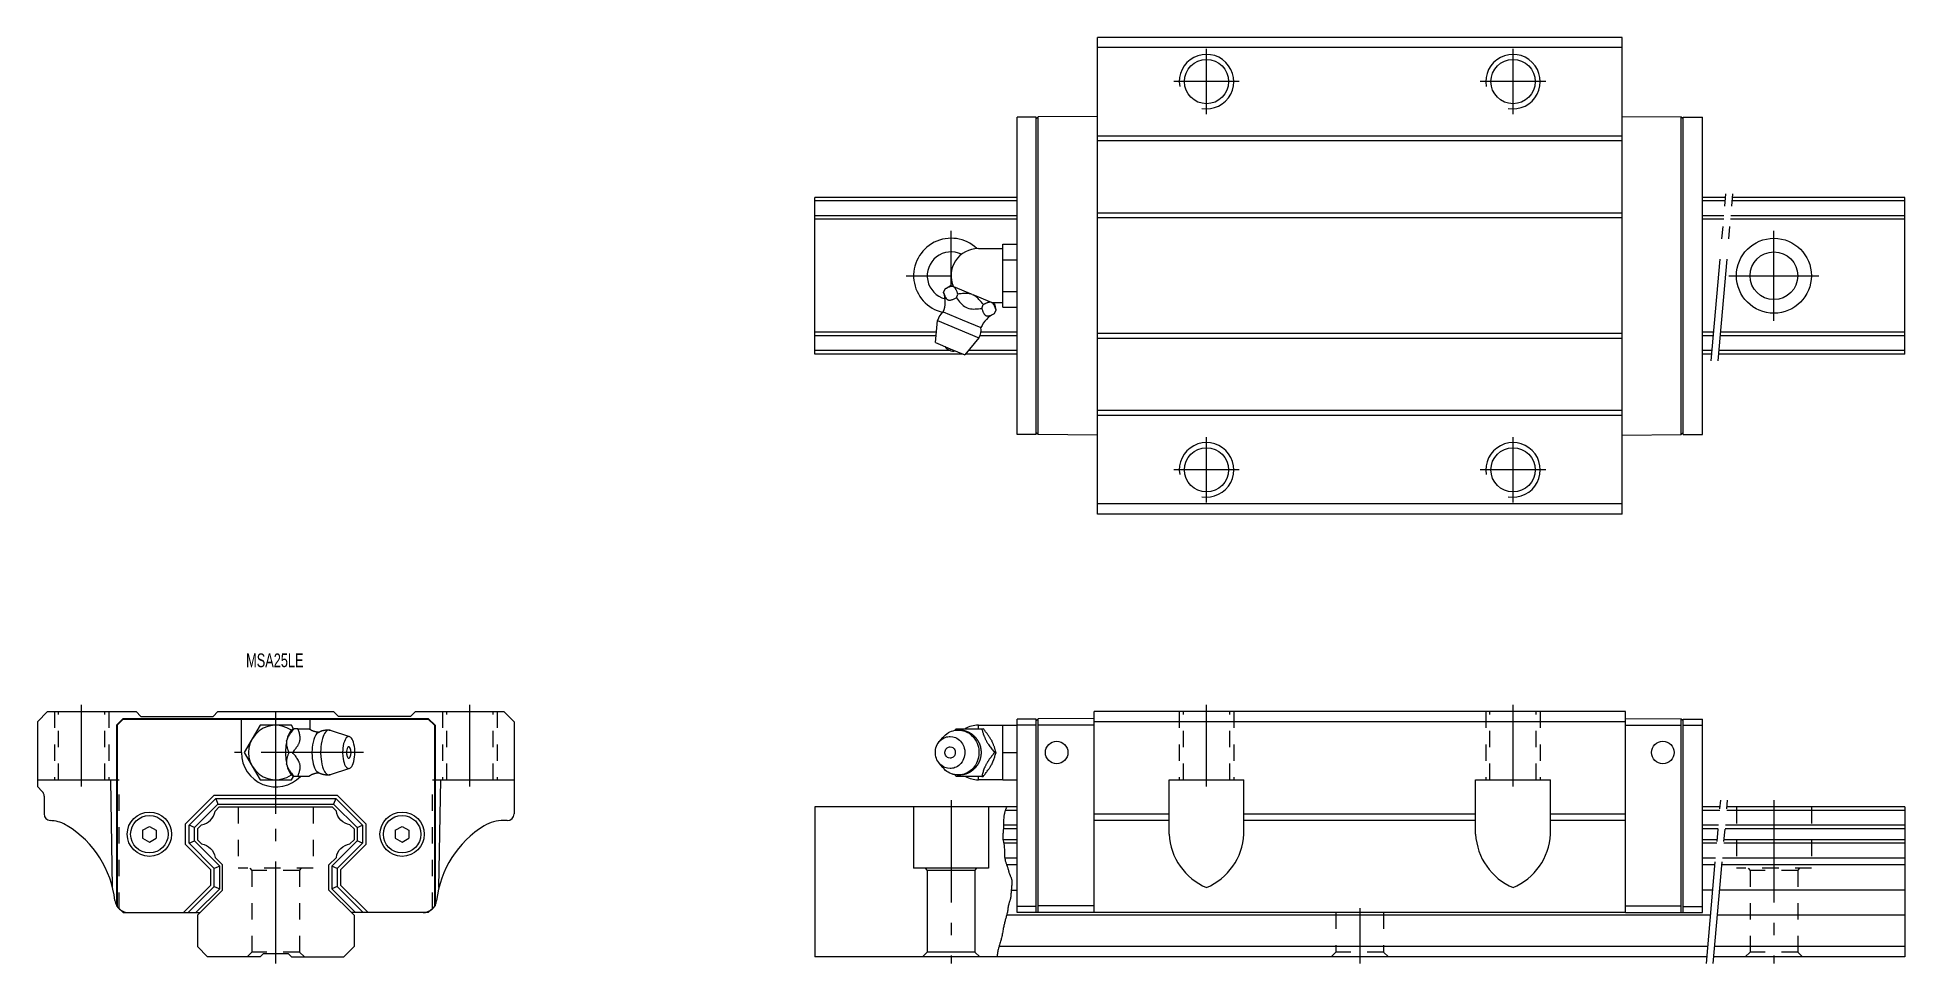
# Model space of a CAD drawing. Extents: x 0 to 274, y -1 to 135.
import ezdxf

# ---------------------------------------------------------------- set-up
doc = ezdxf.new("R2010")
doc.units = 0
for name, pattern in [('CENTER', [22.8, 15, -3, 1.8, -3]), ('DASHED', [4.8, 2.4, -2.4]), ('PHANTOM', [27.6, 15, -3, 1.8, -3, 1.8, -3])]:
    doc.linetypes.add(name, pattern=pattern)
for name, color, linetype in [('0__183_', 7, 'CONTINUOUS'), ('CK_LEVEL_1__184_', 7, 'CONTINUOUS'), ('UNNAMED__1_', 7, 'CONTINUOUS')]:
    doc.layers.add(name, color=color, linetype=linetype)
doc.styles.add('CK_TEXT_STYLE_0058', font='', dxfattribs={"width": 0.695737, "height": 2.012254})
doc.styles.get('CK_TEXT_STYLE_0058').set_extended_font_data('txt')

msp = doc.modelspace()

# ---------------------------------------------------------------- texts
at = {"layer": 'CK_LEVEL_1__184_', "color": 4, "insert": (30.65, 44.54), "char_height": 2.012, "attachment_point": 1, "style": 'CK_TEXT_STYLE_0058'}
msp.add_mtext('MSA25LE', dxfattribs=at)

# ---------------------------------------------------------------- linework, layer by layer
at = {"layer": '0__183_', "color": 4, "linetype": 'CONTINUOUS'}
for p, q in [((166.15, 26), (177.15, 26)), ((211.15, 26), (222.15, 26)), ((155.15, 21), (166.15, 21)), ((177.15, 21), (211.15, 21)), ((222.15, 21), (233.15, 21))]:
    msp.add_line(p, q, dxfattribs=at)
at = {"layer": 'CK_LEVEL_1__184_', "color": 4, "linetype": 'CONTINUOUS'}
for p, q in [((232.65, 135), (155.65, 135)), ((155.65, 65), (155.65, 135)), ((232.65, 65), (232.65, 135)), ((232.65, 133.5), (155.65, 133.5)), ((155.65, 123.4), (146.95, 123.32)), ((232.65, 123.4), (241.35, 123.32)), ((143.85, 76.7), (143.85, 123.3)), ((146.65, 123.3), (143.85, 123.3)), ((146.65, 123.02), (146.95, 123.32)), ((146.65, 76.7), (146.65, 123.3)), ((146.95, 76.68), (146.95, 123.32)), ((241.35, 76.68), (241.35, 123.32)), ((241.65, 123.02), (241.35, 123.32)), ((241.65, 123.3), (244.45, 123.3)), ((241.65, 76.7), (241.65, 123.3)), ((244.45, 76.7), (244.45, 123.3)), ((232.65, 120.5), (155.65, 120.5)), ((232.65, 119.8), (155.65, 119.8)), ((143.85, 111.5), (114.15, 111.5)), ((114.15, 88.5), (114.15, 111.5)), ((143.85, 110.99), (114.15, 110.99)), ((247.86, 111.5), (244.45, 111.5)), ((247.81, 110.99), (244.45, 110.99)), ((274.15, 110.99), (248.82, 110.99)), ((274.15, 111.5), (248.86, 111.5)), ((274.15, 88.5), (274.15, 111.5)), ((143.85, 108.81), (114.15, 108.81)), ((143.85, 108.3), (114.15, 108.3)), ((232.65, 109.2), (155.65, 109.2)), ((232.65, 108.5), (155.65, 108.5)), ((247.62, 108.81), (244.45, 108.81)), ((247.58, 108.3), (244.45, 108.3)), ((274.15, 108.3), (248.58, 108.3)), ((274.15, 108.81), (248.62, 108.81)), ((141.75, 104.62), (143.85, 104.62)), ((141.75, 103.46), (141.75, 104.62)), ((143.85, 102.31), (143.85, 104.62)), ((138.15, 104), (141.75, 104)), ((141.75, 102.31), (141.75, 103.46)), ((141.75, 102.31), (143.85, 102.31)), ((141.75, 100), (141.75, 102.31)), ((143.85, 97.69), (143.85, 102.31)), ((141.75, 97.69), (141.75, 100)), ((133.05, 97.53), (133.28, 98.08)), ((134.46, 98.4), (134.06, 98.57)), ((134.46, 98.4), (134.54, 98.37)), ((137.22, 97.26), (134.54, 98.37)), ((134.92, 96.76), (135.14, 97.31)), ((137.22, 97.26), (137.37, 97.2)), ((140.06, 96.08), (137.37, 97.2)), ((140.06, 96.08), (140.14, 96.05)), ((140.53, 95.89), (140.14, 96.05)), ((141.75, 96), (140.26, 96)), ((141.75, 97.69), (143.85, 97.69)), ((141.75, 96.54), (141.75, 97.69)), ((141.75, 95.38), (141.75, 96.54)), ((143.85, 95.38), (143.85, 97.69)), ((131.84, 90.18), (132.14, 93.41)), ((132.14, 93.41), (135.19, 92.15)), ((133, 94.68), (135.77, 93.53)), ((135.77, 93.53), (138.54, 92.38)), ((138.65, 95.21), (138.88, 95.76)), ((140.52, 94.44), (140.75, 94.99)), ((141.75, 95.38), (143.85, 95.38)), ((131.98, 91.7), (114.15, 91.7)), ((131.93, 91.19), (114.15, 91.19)), ((135.19, 92.15), (138.24, 90.88)), ((138.24, 90.88), (136.18, 88.38)), ((143.85, 91.19), (138.39, 91.19)), ((143.85, 91.7), (138.53, 91.7)), ((232.65, 91.5), (155.65, 91.5)), ((232.65, 90.8), (155.65, 90.8)), ((246.12, 91.7), (244.45, 91.7)), ((246.08, 91.19), (244.45, 91.19)), ((274.15, 91.19), (247.08, 91.19)), ((274.15, 91.7), (247.13, 91.7)), ((134.04, 89.01), (114.15, 89.01)), ((135.9, 88.5), (114.15, 88.5)), ((131.84, 90.18), (134.01, 89.28)), ((134.01, 89.28), (136.18, 88.38)), ((143.85, 88.5), (136.27, 88.5)), ((143.85, 89.01), (136.69, 89.01)), ((245.89, 89.01), (244.45, 89.01)), ((245.84, 88.5), (244.45, 88.5)), ((274.15, 88.5), (246.85, 88.5)), ((274.15, 89.01), (246.89, 89.01)), ((232.65, 80.2), (155.65, 80.2)), ((146.65, 76.98), (146.95, 76.68)), ((232.65, 79.5), (155.65, 79.5)), ((241.65, 76.98), (241.35, 76.68)), ((146.65, 76.7), (143.85, 76.7)), ((155.65, 76.6), (146.95, 76.68)), ((232.65, 76.6), (241.35, 76.68)), ((241.65, 76.7), (244.45, 76.7)), ((232.65, 66.5), (155.65, 66.5)), ((232.65, 65), (155.65, 65)), ((155.15, 6.5), (155.15, 36)), ((233.15, 36), (155.15, 36)), ((233.15, 6.5), (233.15, 36)), ((134.92, 33.5), (138.65, 33.5)), ((138.15, 34), (141.75, 34)), ((138.15, 33.53), (138.15, 34)), ((138.65, 33.5), (138.88, 33.5)), ((141.75, 34), (143.85, 34)), ((141.75, 32), (141.75, 34)), ((143.85, 6.5), (143.85, 34.9)), ((146.65, 34.9), (143.85, 34.9)), ((143.85, 30), (143.85, 34)), ((146.65, 34), (143.85, 34)), ((146.65, 34.63), (146.95, 34.93)), ((146.65, 6.5), (146.65, 34.9)), ((155.15, 35), (146.95, 34.93)), ((146.95, 6.5), (146.95, 34.93)), ((155.15, 34), (146.95, 34)), ((233.15, 34.5), (155.15, 34.5)), ((233.15, 35), (241.35, 34.93)), ((233.15, 34), (241.35, 34)), ((241.65, 34.63), (241.35, 34.93)), ((241.35, 6.5), (241.35, 34.93)), ((241.65, 34.9), (244.45, 34.9)), ((241.65, 6.5), (241.65, 34.9)), ((241.65, 34), (244.45, 34)), ((244.45, 6.5), (244.45, 34.9)), ((132.4, 31.58), (132.94, 32.22)), ((140.06, 31.82), (140.14, 31.68)), ((141.75, 30), (141.75, 32)), ((132.94, 27.78), (132.4, 28.42)), ((140.14, 28.32), (140.06, 28.18)), ((140.52, 30), (140.75, 30)), ((141.75, 30), (143.85, 30)), ((141.75, 28), (141.75, 30)), ((141.75, 26), (141.75, 28)), ((143.85, 26), (143.85, 30)), ((138.65, 26.5), (134.92, 26.5)), ((138.15, 26), (138.15, 26.47)), ((141.75, 26), (138.15, 26)), ((138.65, 26.5), (138.88, 26.5)), ((141.75, 26), (143.85, 26)), ((166.15, 18.01), (166.15, 26)), ((177.15, 18.01), (177.15, 26)), ((211.15, 18.01), (211.15, 26)), ((222.15, 18.01), (222.15, 26)), ((143.85, 22), (114.15, 22)), ((114.15, 22), (114.15, 0)), ((128.65, 22), (128.65, 13)), ((139.65, 22), (139.65, 13)), ((247.06, 22), (244.45, 22)), ((274.15, 22), (248.06, 22)), ((274.15, 22), (274.15, 0)), ((143.85, 19.31), (141.84, 19.31)), ((143.85, 21.49), (142.1, 21.49)), ((166.15, 20), (155.15, 20)), ((211.15, 20), (177.15, 20)), ((233.15, 20), (222.15, 20)), ((247.01, 21.49), (244.45, 21.49)), ((246.82, 19.31), (244.45, 19.31)), ((274.15, 19.31), (247.82, 19.31)), ((274.15, 21.49), (248.02, 21.49)), ((143.85, 17.2), (141.78, 17.2)), ((143.85, 18.8), (141.83, 18.8)), ((143.85, 16.69), (141.87, 16.69)), ((246.78, 18.8), (244.45, 18.8)), ((246.64, 17.2), (244.45, 17.2)), ((246.59, 16.69), (244.45, 16.69)), ((274.15, 16.69), (247.6, 16.69)), ((274.15, 17.2), (247.64, 17.2)), ((274.15, 18.8), (247.78, 18.8)), ((143.85, 14.51), (142.03, 14.51)), ((246.4, 14.51), (244.45, 14.51)), ((274.15, 14.51), (247.41, 14.51)), ((139.65, 13), (128.65, 13)), ((130.35, 13), (130.65, 12.7)), ((137.65, 12.7), (130.65, 12.7)), ((130.65, 12.7), (130.65, 0.7)), ((137.65, 12.7), (137.95, 13)), ((137.65, 12.7), (137.65, 0.7)), ((143.85, 13.5), (142.31, 13.5)), ((246.31, 13.5), (244.45, 13.5)), ((274.15, 13.5), (247.32, 13.5)), ((142.98, 9.8), (143.85, 9.8)), ((245.99, 9.8), (244.45, 9.8)), ((274.15, 9.8), (246.99, 9.8)), ((245.67, 6.1), (142.3, 6.1)), ((146.65, 7.4), (143.85, 7.4)), ((146.65, 6.5), (143.85, 6.5)), ((155.15, 6.5), (146.65, 6.5)), ((155.15, 7.5), (146.95, 7.5)), ((233.15, 6.5), (155.15, 6.5)), ((233.15, 7.5), (241.35, 7.5)), ((233.15, 6.5), (241.65, 6.5)), ((241.65, 7.4), (244.45, 7.4)), ((241.65, 6.5), (244.45, 6.5)), ((274.15, 6.1), (246.67, 6.1)), ((245.13, 0), (114.15, 0)), ((130.65, 0.7), (129.95, 0)), ((137.65, 0.7), (130.65, 0.7)), ((138.35, 0), (137.65, 0.7)), ((245.26, 1.5), (141.16, 1.5)), ((274.15, 0), (246.14, 0)), ((274.15, 1.5), (246.27, 1.5))]:
    msp.add_line(p, q, dxfattribs=at)
at = {"layer": 'CK_LEVEL_1__184_', "color": 253, "linetype": 'CENTER'}
for p, q in [((171.65, 123.7), (171.65, 133.3)), ((216.65, 123.7), (216.65, 133.3)), ((176.45, 128.5), (166.85, 128.5)), ((221.45, 128.5), (211.85, 128.5)), ((134.15, 98.64), (134.15, 106.6)), ((254.95, 93.4), (254.95, 106.6)), ((127.55, 100), (134.15, 100)), ((248.35, 100), (261.55, 100)), ((171.65, 66.7), (171.65, 76.3)), ((216.65, 66.7), (216.65, 76.3)), ((176.45, 71.5), (166.85, 71.5)), ((221.45, 71.5), (211.85, 71.5)), ((171.65, 25), (171.65, 37)), ((216.65, 25), (216.65, 37)), ((134.15, 23), (134.15, -1)), ((254.95, 23), (254.95, -1)), ((194.15, 7.16), (194.15, -1))]:
    msp.add_line(p, q, dxfattribs=at)
at = {"layer": 'CK_LEVEL_1__184_', "color": 253, "linetype": 'PHANTOM'}
for p, q in [((245.76, 87.5), (247.94, 112.5)), ((246.76, 87.5), (248.95, 112.5)), ((245.04, -1), (247.14, 23)), ((246.05, -1), (248.15, 23))]:
    msp.add_line(p, q, dxfattribs=at)
at = {"layer": 'CK_LEVEL_1__184_', "color": 253, "linetype": 'DASHED'}
for p, q in [((167.65, 36), (167.65, 26)), ((168.25, 26), (168.25, 36)), ((175.05, 26), (175.05, 36)), ((175.65, 36), (175.65, 26)), ((212.65, 36), (212.65, 26)), ((213.25, 26), (213.25, 36)), ((220.05, 26), (220.05, 36)), ((220.65, 36), (220.65, 26)), ((249.45, 22), (249.45, 13)), ((260.45, 22), (260.45, 13)), ((260.45, 13), (249.45, 13)), ((251.15, 13), (251.45, 12.7)), ((258.45, 12.7), (251.45, 12.7)), ((251.45, 12.7), (251.45, 0.7)), ((258.45, 12.7), (258.75, 13)), ((258.45, 12.7), (258.45, 0.7)), ((190.65, 6.5), (190.65, 0.7)), ((197.65, 6.5), (197.65, 0.7)), ((190.65, 0.7), (189.95, 0)), ((197.65, 0.7), (190.65, 0.7)), ((198.35, 0), (197.65, 0.7)), ((251.45, 0.7), (250.75, 0)), ((258.45, 0.7), (251.45, 0.7)), ((259.15, 0), (258.45, 0.7))]:
    msp.add_line(p, q, dxfattribs=at)
at = {"layer": 'CK_LEVEL_1__184_', "color": 4, "linetype": 'CONTINUOUS', "extrusion": (0, 0, -1)}
for points in [[(-133.05, 97.53), (-133.08, 97.44), (-133.11, 97.35), (-133.14, 97.27), (-133.18, 97.18), (-133.21, 97.09), (-133.25, 97.01), (-133.28, 96.93), (-133.32, 96.85), (-133.36, 96.78), (-133.39, 96.73), (-133.42, 96.69), (-133.45, 96.65), (-133.48, 96.62), (-133.51, 96.58), (-133.54, 96.55), (-133.57, 96.52), (-133.61, 96.49), (-133.65, 96.47), (-133.68, 96.45), (-133.72, 96.44), (-133.77, 96.43), (-133.81, 96.42), (-133.85, 96.41), (-133.9, 96.41), (-133.95, 96.41), (-133.99, 96.41), (-134.04, 96.42), (-134.14, 96.44), (-134.23, 96.47), (-134.33, 96.5), (-134.42, 96.53), (-134.52, 96.57), (-134.62, 96.62), (-134.72, 96.66), (-134.82, 96.71), (-134.92, 96.76)], [(-135.14, 97.31), (-135.11, 97.4), (-135.08, 97.49), (-135.05, 97.57), (-135.02, 97.66), (-134.98, 97.74), (-134.95, 97.83), (-134.91, 97.91), (-134.87, 97.99), (-134.83, 98.06), (-134.8, 98.1), (-134.78, 98.15), (-134.75, 98.19), (-134.72, 98.22), (-134.69, 98.26), (-134.65, 98.29), (-134.62, 98.32), (-134.58, 98.34), (-134.55, 98.37), (-134.55, 98.37), (-134.54, 98.37), (-134.54, 98.37), (-134.54, 98.37), (-134.54, 98.37), (-134.54, 98.37), (-134.54, 98.37), (-134.54, 98.37), (-134.54, 98.37)], [(-134.92, 96.76), (-135.07, 96.56), (-135.23, 96.37), (-135.39, 96.17), (-135.56, 95.99), (-135.73, 95.81), (-135.91, 95.65), (-136.11, 95.5), (-136.31, 95.38), (-136.53, 95.27), (-136.75, 95.2), (-136.98, 95.15), (-137.22, 95.12), (-137.45, 95.11), (-137.69, 95.12), (-137.93, 95.13), (-138.17, 95.16), (-138.41, 95.18), (-138.65, 95.21)], [(-140.75, 94.99), (-140.72, 95.06), (-140.69, 95.13), (-140.67, 95.2), (-140.64, 95.27), (-140.61, 95.34), (-140.59, 95.41), (-140.56, 95.48), (-140.53, 95.55), (-140.5, 95.61), (-140.47, 95.67), (-140.43, 95.73), (-140.4, 95.79), (-140.36, 95.85), (-140.32, 95.9), (-140.28, 95.95), (-140.23, 95.99), (-140.19, 96.02), (-140.14, 96.05)], [(-138.65, 95.21), (-138.68, 95.12), (-138.71, 95.03), (-138.75, 94.95), (-138.78, 94.86), (-138.81, 94.77), (-138.85, 94.69), (-138.88, 94.61), (-138.92, 94.53), (-138.97, 94.46), (-138.99, 94.41), (-139.02, 94.37), (-139.05, 94.33), (-139.08, 94.3), (-139.11, 94.26), (-139.14, 94.23), (-139.17, 94.2), (-139.21, 94.17), (-139.25, 94.15), (-139.28, 94.13), (-139.33, 94.12), (-139.37, 94.11), (-139.41, 94.1), (-139.46, 94.09), (-139.5, 94.09), (-139.55, 94.09), (-139.59, 94.09), (-139.64, 94.1), (-139.74, 94.12), (-139.83, 94.15), (-139.93, 94.18), (-140.02, 94.21), (-140.12, 94.25), (-140.22, 94.3), (-140.32, 94.34), (-140.42, 94.39), (-140.52, 94.44)], [(-135.19, 33.3), (-135.74, 33.25), (-135.95, 33.2), (-136.16, 33.13), (-136.37, 33.04), (-136.58, 32.94), (-136.78, 32.82), (-136.97, 32.68), (-137.16, 32.52), (-137.33, 32.35), (-137.5, 32.16), (-137.64, 31.96), (-137.82, 31.68), (-137.96, 31.38), (-138.07, 31.08), (-138.16, 30.77), (-138.21, 30.47), (-138.24, 30.17), (-138.24, 29.89), (-138.22, 29.62), (-138.17, 29.27), (-138.09, 28.96), (-137.99, 28.68), (-137.87, 28.43), (-137.71, 28.14), (-137.54, 27.89), (-137.37, 27.69), (-137.15, 27.46), (-136.94, 27.29), (-136.75, 27.16), (-136.52, 27.03), (-136.26, 26.91), (-136.06, 26.83), (-135.83, 26.77), (-135.62, 26.73), (-135.37, 26.71), (-135.19, 26.7), (-135.19, 26.7), (-134.69, 26.74), (-134.47, 26.79), (-134.21, 26.88), (-133.98, 26.97), (-133.73, 27.11), (-133.54, 27.23), (-133.34, 27.38), (-133.11, 27.59), (-132.94, 27.78)], [(-140.06, 31.82), (-140, 31.92), (-139.95, 32.02), (-139.88, 32.12), (-139.82, 32.22), (-139.76, 32.31), (-139.69, 32.41), (-139.63, 32.5), (-139.56, 32.6), (-139.49, 32.69), (-139.43, 32.78), (-139.36, 32.87), (-139.29, 32.96), (-139.22, 33.05), (-139.15, 33.14), (-139.09, 33.23), (-139.02, 33.32), (-138.95, 33.41), (-138.88, 33.5)], [(-134.01, 29.17), (-133.76, 29.22), (-133.63, 29.28), (-133.51, 29.37), (-133.41, 29.48), (-133.33, 29.61), (-133.28, 29.74), (-133.25, 29.88), (-133.24, 30.06), (-133.27, 30.22), (-133.31, 30.35), (-133.39, 30.49), (-133.47, 30.59), (-133.57, 30.68), (-133.68, 30.75), (-133.79, 30.8), (-133.92, 30.82), (-134.01, 30.83), (-134.01, 30.83), (-134.26, 30.78), (-134.39, 30.72), (-134.5, 30.63), (-134.6, 30.52), (-134.68, 30.39), (-134.74, 30.26), (-134.77, 30.12), (-134.77, 29.94), (-134.75, 29.78), (-134.7, 29.65), (-134.63, 29.51), (-134.55, 29.41), (-134.45, 29.32), (-134.34, 29.25), (-134.22, 29.2), (-134.1, 29.18), (-134.01, 29.17)], [(-140.75, 30), (-140.72, 30.09), (-140.69, 30.18), (-140.67, 30.27), (-140.64, 30.35), (-140.61, 30.44), (-140.59, 30.53), (-140.56, 30.62), (-140.53, 30.72), (-140.5, 30.81), (-140.47, 30.9), (-140.43, 30.99), (-140.4, 31.09), (-140.36, 31.18), (-140.32, 31.28), (-140.28, 31.38), (-140.23, 31.48), (-140.19, 31.58), (-140.14, 31.68)], [(-138.56, 30), (-138.56, 29.95), (-138.56, 29.9), (-138.55, 29.85), (-138.55, 29.8), (-138.55, 29.75), (-138.54, 29.7), (-138.54, 29.65), (-138.53, 29.6), (-138.53, 29.55), (-138.52, 29.49), (-138.51, 29.44), (-138.5, 29.39), (-138.49, 29.34), (-138.48, 29.28), (-138.47, 29.23), (-138.46, 29.18), (-138.44, 29.13), (-138.43, 29.08), (-138.41, 29.02), (-138.4, 28.97), (-138.38, 28.92), (-138.36, 28.87), (-138.35, 28.82), (-138.33, 28.77), (-138.31, 28.72), (-138.29, 28.67), (-138.26, 28.62), (-138.24, 28.57), (-138.22, 28.53), (-138.2, 28.48), (-138.17, 28.43), (-138.15, 28.38), (-138.12, 28.34), (-138.09, 28.29), (-138.06, 28.24), (-138.04, 28.2), (-138.01, 28.15), (-137.98, 28.11), (-137.95, 28.06), (-137.92, 28.02), (-137.88, 27.98), (-137.85, 27.93), (-137.82, 27.89), (-137.78, 27.85), (-137.75, 27.81), (-137.71, 27.77), (-137.68, 27.73), (-137.64, 27.69), (-137.61, 27.65), (-137.57, 27.62), (-137.53, 27.58), (-137.49, 27.54), (-137.45, 27.51), (-137.41, 27.47), (-137.37, 27.44), (-137.33, 27.4), (-137.29, 27.37), (-137.25, 27.34), (-137.2, 27.3), (-137.16, 27.27), (-137.12, 27.24), (-137.07, 27.21), (-137.03, 27.18), (-136.98, 27.16), (-136.94, 27.13), (-136.89, 27.1), (-136.84, 27.08), (-136.8, 27.05), (-136.75, 27.03), (-136.7, 27), (-136.66, 26.98), (-136.61, 26.96), (-136.56, 26.94), (-136.51, 26.92), (-136.46, 26.9), (-136.41, 26.88), (-136.36, 26.86), (-136.31, 26.84), (-136.26, 26.83), (-136.21, 26.81), (-136.16, 26.8), (-136.11, 26.79), (-136.06, 26.77), (-136.01, 26.76), (-135.96, 26.75), (-135.91, 26.74), (-135.86, 26.73), (-135.8, 26.72), (-135.75, 26.71), (-135.7, 26.71), (-135.65, 26.7), (-135.6, 26.7), (-135.54, 26.69), (-135.49, 26.69), (-135.44, 26.68), (-135.39, 26.68), (-135.34, 26.68), (-135.28, 26.68), (-135.23, 26.68), (-135.18, 26.68), (-135.13, 26.69), (-135.08, 26.69), (-135.03, 26.7), (-134.97, 26.7), (-134.92, 26.71), (-134.87, 26.71), (-134.82, 26.72), (-134.77, 26.73), (-134.74, 26.73), (-134.71, 26.74), (-134.68, 26.74), (-134.65, 26.75), (-134.62, 26.75), (-134.59, 26.76), (-134.56, 26.77), (-134.52, 26.77), (-134.49, 26.78)], [(-138.88, 26.5), (-138.96, 26.61), (-139.05, 26.72), (-139.13, 26.83), (-139.22, 26.94), (-139.3, 27.05), (-139.39, 27.16), (-139.47, 27.27), (-139.55, 27.39), (-139.63, 27.5), (-139.68, 27.57), (-139.73, 27.65), (-139.78, 27.72), (-139.83, 27.79), (-139.87, 27.86), (-139.92, 27.93), (-139.96, 28.01), (-140.01, 28.08), (-140.05, 28.16), (-140.05, 28.16), (-140.05, 28.16), (-140.05, 28.16), (-140.05, 28.17), (-140.06, 28.17), (-140.06, 28.17), (-140.06, 28.17), (-140.06, 28.18), (-140.06, 28.18)], [(-140.14, 28.32), (-140.16, 28.38), (-140.19, 28.43), (-140.22, 28.49), (-140.25, 28.55), (-140.27, 28.6), (-140.3, 28.66), (-140.32, 28.71), (-140.34, 28.77), (-140.36, 28.82), (-140.42, 28.96), (-140.47, 29.1), (-140.51, 29.23), (-140.55, 29.36), (-140.59, 29.49), (-140.63, 29.62), (-140.67, 29.75), (-140.71, 29.87), (-140.75, 30)], [(-134.42, 26.8), (-134.4, 26.81), (-134.39, 26.81), (-134.38, 26.82), (-134.37, 26.82), (-134.36, 26.82), (-134.35, 26.83), (-134.34, 26.83), (-134.33, 26.83), (-134.32, 26.84), (-134.32, 26.84), (-134.31, 26.84), (-134.31, 26.84), (-134.31, 26.84), (-134.31, 26.84), (-134.3, 26.84), (-134.3, 26.85), (-134.3, 26.85), (-134.3, 26.85)], [(-142.32, 22), (-142.28, 21.93), (-142.25, 21.86), (-142.22, 21.79), (-142.19, 21.72), (-142.16, 21.65), (-142.13, 21.58), (-142.1, 21.51), (-142.08, 21.43), (-142.05, 21.36), (-142.02, 21.25), (-141.99, 21.14), (-141.97, 21.03), (-141.94, 20.92), (-141.93, 20.81), (-141.91, 20.69), (-141.9, 20.58), (-141.88, 20.47), (-141.87, 20.35), (-141.86, 20.16), (-141.85, 19.97), (-141.85, 19.78), (-141.85, 19.59), (-141.84, 19.4), (-141.84, 19.21), (-141.83, 19.02), (-141.83, 18.83), (-141.82, 18.64), (-141.8, 18.5), (-141.79, 18.36), (-141.78, 18.22), (-141.77, 18.08), (-141.76, 17.94), (-141.75, 17.8), (-141.75, 17.67), (-141.75, 17.53), (-141.76, 17.39), (-141.77, 17.27), (-141.79, 17.15), (-141.8, 17.04), (-141.83, 16.92), (-141.85, 16.8), (-141.87, 16.68), (-141.9, 16.56), (-141.92, 16.44), (-141.93, 16.32), (-141.95, 16.16), (-141.96, 16), (-141.97, 15.83), (-141.97, 15.67), (-141.97, 15.5), (-141.98, 15.34), (-141.98, 15.17), (-141.98, 15.01), (-141.99, 14.84), (-142, 14.74), (-142.01, 14.63), (-142.03, 14.52), (-142.05, 14.42), (-142.07, 14.31), (-142.09, 14.21), (-142.11, 14.1), (-142.14, 14), (-142.17, 13.9), (-142.2, 13.8), (-142.23, 13.71), (-142.27, 13.62), (-142.3, 13.53), (-142.34, 13.43), (-142.37, 13.34), (-142.4, 13.25), (-142.44, 13.16), (-142.47, 13.07), (-142.5, 12.95), (-142.53, 12.84), (-142.56, 12.73), (-142.59, 12.62), (-142.62, 12.5), (-142.65, 12.39), (-142.69, 12.28), (-142.72, 12.17), (-142.76, 12.06), (-142.8, 11.97), (-142.83, 11.89), (-142.87, 11.8), (-142.91, 11.72), (-142.95, 11.63), (-142.98, 11.55), (-143.01, 11.46), (-143.04, 11.38), (-143.06, 11.29), (-143.07, 11.21), (-143.08, 11.12), (-143.09, 11.04), (-143.09, 10.95), (-143.09, 10.87), (-143.08, 10.78), (-143.08, 10.69), (-143.07, 10.61), (-143.06, 10.52), (-143.04, 10.38), (-143.03, 10.24), (-143.01, 10.1), (-143, 9.96), (-142.99, 9.83), (-142.97, 9.69), (-142.96, 9.55), (-142.95, 9.41), (-142.94, 9.27), (-142.94, 9.2), (-142.93, 9.13), (-142.93, 9.06), (-142.93, 8.98), (-142.92, 8.91), (-142.91, 8.84), (-142.91, 8.77), (-142.89, 8.69), (-142.88, 8.62), (-142.86, 8.54), (-142.84, 8.45), (-142.81, 8.36), (-142.79, 8.28), (-142.76, 8.19), (-142.73, 8.11), (-142.7, 8.02), (-142.67, 7.94), (-142.64, 7.85), (-142.61, 7.71), (-142.57, 7.57), (-142.55, 7.42), (-142.52, 7.28), (-142.5, 7.13), (-142.48, 6.99), (-142.46, 6.84), (-142.43, 6.69), (-142.41, 6.55), (-142.38, 6.42), (-142.35, 6.3), (-142.32, 6.17), (-142.29, 6.05), (-142.25, 5.92), (-142.22, 5.8), (-142.18, 5.67), (-142.15, 5.55), (-142.11, 5.42), (-142.07, 5.29), (-142.04, 5.15), (-142, 5.01), (-141.97, 4.87), (-141.93, 4.74), (-141.9, 4.6), (-141.87, 4.46), (-141.84, 4.32), (-141.82, 4.18), (-141.79, 4.01), (-141.76, 3.84), (-141.73, 3.66), (-141.7, 3.49), (-141.67, 3.32), (-141.64, 3.15), (-141.61, 2.98), (-141.57, 2.81), (-141.52, 2.64), (-141.51, 2.6), (-141.49, 2.56), (-141.48, 2.52), (-141.47, 2.48), (-141.46, 2.44), (-141.44, 2.4), (-141.43, 2.36), (-141.41, 2.32), (-141.4, 2.28), (-141.34, 2.12), (-141.29, 1.95), (-141.24, 1.78), (-141.19, 1.61), (-141.14, 1.44), (-141.09, 1.26), (-141.05, 1.09), (-141.02, 0.92), (-140.99, 0.74), (-140.98, 0.68), (-140.97, 0.63), (-140.96, 0.57), (-140.95, 0.51), (-140.95, 0.45), (-140.94, 0.39), (-140.93, 0.33), (-140.93, 0.27), (-140.93, 0.21), (-140.93, 0.19), (-140.92, 0.16), (-140.92, 0.14), (-140.92, 0.12), (-140.92, 0.09), (-140.92, 0.07), (-140.92, 0.05), (-140.92, 0.02), (-140.92, 0)]]:
    msp.add_lwpolyline(points, dxfattribs=at)
at = {"layer": 'CK_LEVEL_1__184_', "color": 4, "linetype": 'CONTINUOUS'}
for points in [[(134.46, 98.4), (134.43, 98.41), (134.4, 98.42), (134.36, 98.42), (134.33, 98.43), (134.29, 98.43), (134.26, 98.43), (134.22, 98.43), (134.19, 98.42), (134.15, 98.42), (134.06, 98.4), (133.96, 98.37), (133.87, 98.34), (133.77, 98.3), (133.67, 98.26), (133.57, 98.22), (133.47, 98.17), (133.38, 98.13), (133.28, 98.08)], [(137.22, 97.26), (137.16, 97.28), (137.1, 97.3), (137.04, 97.32), (136.97, 97.33), (136.91, 97.35), (136.84, 97.36), (136.78, 97.37), (136.71, 97.38), (136.65, 97.38), (136.48, 97.4), (136.31, 97.4), (136.15, 97.4), (135.98, 97.39), (135.81, 97.38), (135.64, 97.36), (135.48, 97.35), (135.31, 97.33), (135.14, 97.31)], [(138.88, 95.76), (138.79, 95.87), (138.7, 95.99), (138.61, 96.1), (138.51, 96.21), (138.42, 96.32), (138.33, 96.43), (138.23, 96.53), (138.13, 96.64), (138.03, 96.74), (137.96, 96.8), (137.9, 96.85), (137.83, 96.91), (137.76, 96.96), (137.69, 97.01), (137.62, 97.06), (137.55, 97.1), (137.47, 97.15), (137.4, 97.19), (137.4, 97.19), (137.39, 97.19), (137.39, 97.19), (137.39, 97.19), (137.38, 97.19), (137.38, 97.19), (137.38, 97.19), (137.38, 97.2), (137.37, 97.2)], [(140.06, 96.08), (140, 96.1), (139.95, 96.11), (139.88, 96.11), (139.82, 96.11), (139.76, 96.1), (139.69, 96.09), (139.63, 96.07), (139.56, 96.05), (139.49, 96.03), (139.43, 96), (139.36, 95.98), (139.29, 95.95), (139.22, 95.92), (139.15, 95.89), (139.09, 95.86), (139.02, 95.83), (138.95, 95.79), (138.88, 95.76)], [(132.94, 32.22), (133.32, 32.61), (133.52, 32.76), (133.77, 32.92), (133.98, 33.03), (134.21, 33.12), (134.46, 33.2), (134.71, 33.26), (134.92, 33.29), (135.19, 33.3)], [(134.73, 33.26), (134.75, 33.28), (134.77, 33.31), (134.79, 33.34), (134.81, 33.37), (134.83, 33.39), (134.85, 33.42), (134.87, 33.45), (134.89, 33.47), (134.92, 33.5)], [(134.73, 33.27), (134.76, 33.27), (134.78, 33.28), (134.81, 33.28), (134.84, 33.29), (134.87, 33.29), (134.9, 33.29), (134.93, 33.3), (134.96, 33.3), (134.99, 33.3), (135.04, 33.31), (135.1, 33.31), (135.15, 33.31), (135.2, 33.32), (135.25, 33.32), (135.3, 33.32), (135.36, 33.32), (135.41, 33.32), (135.46, 33.31), (135.51, 33.31), (135.56, 33.31), (135.62, 33.3), (135.67, 33.3), (135.72, 33.29), (135.77, 33.28), (135.82, 33.28), (135.87, 33.27), (135.92, 33.26), (135.97, 33.25), (136.02, 33.24), (136.07, 33.22), (136.12, 33.21), (136.17, 33.2), (136.22, 33.18), (136.27, 33.17), (136.32, 33.15), (136.37, 33.14), (136.42, 33.12), (136.47, 33.1), (136.51, 33.08), (136.56, 33.06), (136.61, 33.04), (136.66, 33.02), (136.7, 33), (136.75, 32.97), (136.79, 32.95), (136.84, 32.93), (136.88, 32.9), (136.93, 32.88), (136.97, 32.85), (137.02, 32.82), (137.06, 32.79), (137.1, 32.77), (137.15, 32.74), (137.19, 32.71), (137.23, 32.68), (137.27, 32.64), (137.31, 32.61), (137.35, 32.58), (137.39, 32.55), (137.43, 32.51), (137.47, 32.48), (137.51, 32.44), (137.54, 32.41), (137.58, 32.37), (137.62, 32.34), (137.65, 32.3), (137.69, 32.26), (137.72, 32.22), (137.76, 32.18), (137.79, 32.14), (137.82, 32.1), (137.85, 32.06), (137.88, 32.02), (137.92, 31.98), (137.95, 31.94), (137.98, 31.9), (138, 31.85), (138.03, 31.81), (138.06, 31.77), (138.09, 31.72), (138.11, 31.68), (138.14, 31.63), (138.16, 31.58), (138.19, 31.54), (138.21, 31.49), (138.23, 31.44), (138.26, 31.4), (138.28, 31.35), (138.3, 31.3), (138.32, 31.25), (138.34, 31.2), (138.35, 31.16), (138.37, 31.11), (138.39, 31.06), (138.4, 31.01), (138.42, 30.96), (138.43, 30.91), (138.45, 30.86), (138.46, 30.8), (138.47, 30.75), (138.48, 30.7), (138.49, 30.65), (138.5, 30.6), (138.51, 30.55), (138.52, 30.49), (138.53, 30.44), (138.54, 30.39), (138.54, 30.34), (138.54, 30.3), (138.55, 30.26), (138.55, 30.22), (138.55, 30.19), (138.55, 30.15), (138.56, 30.11), (138.56, 30.08), (138.56, 30.04), (138.56, 30)], [(138.65, 33.5), (138.68, 33.39), (138.71, 33.28), (138.75, 33.17), (138.78, 33.06), (138.81, 32.95), (138.85, 32.84), (138.88, 32.73), (138.92, 32.61), (138.97, 32.5), (138.99, 32.43), (139.02, 32.35), (139.05, 32.28), (139.08, 32.21), (139.11, 32.14), (139.14, 32.07), (139.17, 31.99), (139.21, 31.92), (139.25, 31.84), (139.28, 31.77), (139.33, 31.69), (139.37, 31.62), (139.41, 31.54), (139.46, 31.47), (139.5, 31.39), (139.55, 31.32), (139.59, 31.25), (139.64, 31.18), (139.74, 31.04), (139.83, 30.9), (139.93, 30.77), (140.02, 30.64), (140.12, 30.51), (140.22, 30.38), (140.32, 30.25), (140.42, 30.13), (140.52, 30)], [(134.01, 27.65), (133.62, 27.69), (133.42, 27.74), (133.22, 27.81), (133.02, 27.91), (132.83, 28.03), (132.65, 28.17), (132.48, 28.33), (132.33, 28.51), (132.19, 28.71), (132.08, 28.92), (131.99, 29.13), (131.92, 29.35), (131.86, 29.64), (131.84, 29.92), (131.84, 30.19), (131.87, 30.44), (131.93, 30.67), (132.02, 30.95), (132.13, 31.18), (132.25, 31.38), (132.41, 31.6), (132.57, 31.77), (132.73, 31.9), (132.91, 32.03), (133.12, 32.15), (133.3, 32.22), (133.48, 32.28), (133.66, 32.32), (133.86, 32.34), (134.01, 32.35), (134.01, 32.35), (134.4, 32.31), (134.6, 32.26), (134.8, 32.19), (135, 32.09), (135.19, 31.97), (135.37, 31.83), (135.54, 31.67), (135.69, 31.49), (135.82, 31.29), (135.93, 31.08), (136.02, 30.87), (136.09, 30.65), (136.15, 30.36), (136.18, 30.08), (136.17, 29.81), (136.14, 29.56), (136.09, 29.33), (135.99, 29.05), (135.88, 28.82), (135.77, 28.62), (135.6, 28.4), (135.44, 28.23), (135.29, 28.1), (135.1, 27.97), (134.89, 27.85), (134.72, 27.78), (134.54, 27.72), (134.36, 27.68), (134.15, 27.66), (134.01, 27.65)], [(140.52, 30), (140.43, 29.89), (140.35, 29.78), (140.26, 29.67), (140.18, 29.56), (140.09, 29.45), (140.01, 29.34), (139.93, 29.23), (139.84, 29.11), (139.76, 29), (139.71, 28.93), (139.66, 28.85), (139.62, 28.78), (139.57, 28.71), (139.52, 28.64), (139.48, 28.57), (139.43, 28.49), (139.39, 28.42), (139.35, 28.34), (139.31, 28.27), (139.27, 28.19), (139.23, 28.12), (139.19, 28.04), (139.16, 27.97), (139.12, 27.89), (139.09, 27.82), (139.06, 27.75), (139.03, 27.68), (138.98, 27.54), (138.93, 27.4), (138.88, 27.27), (138.84, 27.14), (138.8, 27.01), (138.76, 26.88), (138.72, 26.75), (138.69, 26.63), (138.65, 26.5)], [(134.92, 26.5), (134.89, 26.53), (134.87, 26.55), (134.85, 26.58), (134.83, 26.61), (134.81, 26.63), (134.79, 26.66), (134.77, 26.68), (134.75, 26.71), (134.73, 26.74)]]:
    msp.add_lwpolyline(points, dxfattribs=at)
for centre, radius in [((171.65, 128.5), 3.25), ((216.65, 128.5), 3.25), ((254.95, 100), 5.5), ((254.95, 100), 3.5), ((171.65, 71.5), 3.25), ((216.65, 71.5), 3.25), ((149.65, 30), 1.65), ((238.65, 30), 1.65)]:
    msp.add_circle(centre, radius, dxfattribs=at)
at = {"layer": 'CK_LEVEL_1__184_', "color": 253, "linetype": 'CONTINUOUS'}
for centre in [(171.65, 128.5), (216.65, 128.5), (171.65, 71.5), (216.65, 71.5)]:
    msp.add_arc(centre, 4, 260, 190, dxfattribs=at)
at = {"layer": 'CK_LEVEL_1__184_', "color": 4, "linetype": 'CONTINUOUS'}
for centre, radius, start, end in [((134.15, 100), 5.5, 46.5675, 257.3095), ((134.15, 100), 3.5, 64.0555, 255.3762), ((138.15, 100), 4, 90, 203.6618), ((129.32, 96.17), 3.97, 337.9078, 19.9684), ((131.6, 101.68), 3.97, 295.0155, 308.3929), ((134.5, 92.75), 2.44, 127.9465, 164.4336), ((142.19, 90.84), 3.97, 115.0145, 157.0922), ((144.47, 96.35), 3.97, 186.6071, 199.97), ((136.11, 92.08), 2.44, 330.5664, 7.0535), ((134.49, 90.44), 1.5, 213.9427, 281.0573), ((138.15, 30), 4, 90, 118.89), ((138.15, 30), 4, 241.7091, 270), ((175.2, 18.5), 9.06, 183.1411, 246.9394), ((168.1, 18.5), 9.06, 293.0606, 356.8589), ((220.2, 18.5), 9.06, 183.1411, 246.9394), ((213.1, 18.5), 9.06, 293.0606, 356.8589)]:
    msp.add_arc(centre, radius, start, end, dxfattribs=at)
at = {"layer": 'UNNAMED__1_', "color": 4, "linetype": 'CONTINUOUS'}
for p, q in [((0, 34.5), (1.5, 36)), ((1.5, 36), (14.5, 36)), ((14.5, 36), (15.2, 35.3)), ((26.5, 36), (25.8, 35.3)), ((26.5, 36), (43.5, 36)), ((43.5, 36), (44.2, 35.3)), ((55.5, 36), (54.8, 35.3)), ((55.5, 36), (68.5, 36)), ((68.5, 36), (70, 34.5)), ((0, 34.5), (0, 25)), ((11.6, 34), (12.6, 35)), ((11.6, 34), (11.6, 7.5)), ((11.7, 34), (12.6, 34.9)), ((11.7, 34), (11.7, 7.4)), ((12.6, 35), (57.4, 35)), ((12.6, 34.9), (57.4, 34.9)), ((15.2, 35.3), (25.8, 35.3)), ((29.95, 30), (29.95, 34.9)), ((32.69, 34), (31.54, 32)), ((35, 34), (32.69, 34)), ((37.31, 34), (35, 34)), ((37.6, 33.5), (37.31, 34)), ((37.6, 33.5), (37.69, 33.5)), ((38.24, 33.5), (37.69, 33.5)), ((38.24, 33.5), (39.89, 33.5)), ((40.05, 33.39), (40.05, 34.9)), ((43.01, 33.27), (45.83, 32.33)), ((54.8, 35.3), (44.2, 35.3)), ((57.4, 35), (58.4, 34)), ((57.4, 34.9), (58.3, 34)), ((58.3, 34), (58.3, 7.4)), ((58.4, 34), (58.4, 7.5)), ((70, 34.5), (70, 21)), ((31.54, 32), (30.38, 30)), ((36.6, 31.68), (36.63, 31.82)), ((30.38, 30), (31.54, 28)), ((31.54, 28), (32.69, 26)), ((36.63, 28.18), (36.6, 28.32)), ((37.47, 30), (36.92, 30)), ((45.83, 27.67), (43.01, 26.73)), ((0, 26), (10.77, 26)), ((0, 25), (0.71, 24.29)), ((11.05, 10.16), (10.77, 26)), ((32.69, 26), (35, 26)), ((35, 26), (37.31, 26)), ((37.31, 26), (37.6, 26.5)), ((37.69, 26.5), (37.6, 26.5)), ((38.24, 26.5), (37.69, 26.5)), ((39.88, 26.5), (38.24, 26.5)), ((58.95, 10.16), (59.23, 26)), ((59.23, 26), (70, 26)), ((1, 23.59), (1, 21)), ((25.98, 23.73), (21.77, 19.52)), ((26.19, 23.23), (22.27, 19.31)), ((26.52, 22.43), (23.07, 18.98)), ((25.98, 23.73), (44.02, 23.73)), ((26.19, 23.23), (43.81, 23.23)), ((26.19, 23.23), (26.52, 22.43)), ((26.52, 22.43), (43.48, 22.43)), ((26.7, 22), (43.3, 22)), ((43.3, 22, 0), (43.9, 21.4, 0)), ((43.81, 23.23), (43.48, 22.43)), ((43.48, 22.43), (46.93, 18.98)), ((43.81, 23.23), (47.73, 19.31)), ((44.02, 23.73), (48.23, 19.52)), ((2.15, 19.99), (1.92, 20)), ((21.77, 16.48), (21.77, 19.52)), ((22.27, 16.69), (22.27, 19.31)), ((23.07, 18.98), (22.27, 19.31)), ((45.9, 19.4, 0), (46.5, 18.8, 0)), ((46.93, 18.98), (47.73, 19.31)), ((47.73, 19.31), (47.73, 16.69)), ((48.23, 19.52), (48.23, 16.48)), ((69, 20), (68.46, 20)), ((15.45, 18.58), (16.45, 19.15)), ((15.45, 18.58), (15.45, 17.42)), ((15.45, 17.42), (16.45, 16.85)), ((16.45, 19.15), (17.45, 18.58)), ((16.45, 16.85), (17.45, 17.42)), ((17.45, 18.58), (17.45, 17.42)), ((25.47, 12.78), (21.77, 16.48)), ((22.27, 16.69), (23.07, 17.02)), ((25.97, 12.99), (22.27, 16.69)), ((23.07, 17.02), (23.07, 18.98)), ((26.77, 13.32), (23.07, 17.02)), ((46.93, 17.02), (43.23, 13.32)), ((47.73, 16.69), (44.03, 12.99)), ((48.23, 16.48), (44.53, 12.78)), ((45.9, 16.6, 0), (46.5, 17.2, 0)), ((46.5, 18.8, 0), (46.5, 17.2, 0)), ((46.93, 18.98), (46.93, 17.02)), ((47.73, 16.69), (46.93, 17.02)), ((52.55, 18.58), (53.55, 19.15)), ((52.55, 18.58), (52.55, 17.42)), ((52.55, 17.42), (53.55, 16.85)), ((53.55, 19.15), (54.55, 18.58)), ((53.55, 16.85), (54.55, 17.42)), ((54.55, 18.58), (54.55, 17.42)), ((27.2, 13.5), (26.1, 14.6)), ((42.8, 13.5), (43.9, 14.6)), ((25.47, 10.52), (25.47, 12.78)), ((26.77, 13.32), (25.97, 12.99)), ((25.97, 10.31), (25.97, 12.99)), ((26.77, 9.98), (26.77, 13.32)), ((27.2, 9.8), (27.2, 13.5)), ((42.8, 9.8), (42.8, 13.5)), ((44.03, 12.99), (43.23, 13.32)), ((43.23, 13.32), (43.23, 9.98)), ((44.03, 12.99), (44.03, 10.31)), ((44.53, 12.78), (44.53, 10.52)), ((21.45, 6.5), (25.47, 10.52)), ((22.16, 6.5), (25.97, 10.31)), ((23.29, 6.5), (26.77, 9.98)), ((23.5, 6.1), (27.2, 9.8)), ((25.97, 10.31), (26.77, 9.98)), ((46.5, 6.1), (42.8, 9.8)), ((44.03, 10.31), (43.23, 9.98)), ((43.23, 9.98), (46.71, 6.5)), ((44.03, 10.31), (47.84, 6.5)), ((44.53, 10.52), (48.55, 6.5)), ((11.6, 7.5), (12.6, 6.5)), ((11.7, 7.4), (12.6, 6.5)), ((12.6, 6.5), (23.9, 6.5)), ((23.5, 6.1), (23.5, 1.5)), ((57.4, 6.5), (46.1, 6.5)), ((46.5, 6.1), (46.5, 1.5)), ((57.4, 6.5), (58.4, 7.5)), ((57.4, 6.5), (58.3, 7.4)), ((23.5, 1.5), (25, 0)), ((32.7, 0), (25, 0)), ((33.2, 0.5), (36.8, 0.5)), ((37.3, 0), (36.8, 0.5)), ((37.3, 0), (45, 0)), ((46.5, 1.5), (45, 0))]:
    msp.add_line(p, q, dxfattribs=at)
at = {"layer": 'UNNAMED__1_', "color": 253, "linetype": 'DASHED'}
for p, q in [((2.5, 36), (2.5, 26)), ((3.1, 26), (3.1, 36)), ((9.9, 26), (9.9, 36)), ((10.5, 36), (10.5, 26)), ((59.5, 36), (59.5, 26)), ((60.1, 26), (60.1, 36)), ((66.9, 26), (66.9, 36)), ((67.5, 36), (67.5, 26)), ((10.77, 26), (12, 26)), ((12, 7.05), (12, 26)), ((58, 7.05), (58, 26)), ((58, 26), (59.23, 26)), ((29.5, 22), (29.5, 13)), ((40.5, 22), (40.5, 13)), ((40.5, 13), (29.5, 13)), ((31.2, 13), (31.5, 12.7)), ((38.5, 12.7), (31.5, 12.7)), ((31.5, 12.7), (31.5, 0.7)), ((38.5, 12.7), (38.8, 13)), ((38.5, 12.7), (38.5, 0.7)), ((31.5, 0.7), (30.8, 0)), ((38.5, 0.7), (31.5, 0.7)), ((39.2, 0), (38.5, 0.7))]:
    msp.add_line(p, q, dxfattribs=at)
at = {"layer": 'UNNAMED__1_', "color": 253, "linetype": 'CENTER'}
for p, q in [((6.5, 25), (6.5, 37)), ((35, 21.01), (35, 36.06)), ((63.5, 25), (63.5, 37)), ((47.87, 30), (28.94, 30)), ((35, -1), (35, 23))]:
    msp.add_line(p, q, dxfattribs=at)
at = {"layer": 'UNNAMED__1_', "color": 4, "linetype": 'CONTINUOUS', "extrusion": (-1.52244e-05, 0, 1)}
for p, q in [((26.7, 22, 0), (26.1, 21.4, 0)), ((24.1, 19.4, 0), (23.5, 18.8, 0)), ((23.5, 18.8, 0), (23.5, 17.2, 0)), ((24.1, 16.6, 0), (23.5, 17.2, 0))]:
    msp.add_line(p, q, dxfattribs=at)
at = {"layer": 'UNNAMED__1_', "color": 4, "linetype": 'CONTINUOUS', "extrusion": (1.52244e-05, 0, 1)}
msp.add_line((32.7, 0, 0), (33.2, 0.5, 0), dxfattribs=at)
at = {"layer": 'UNNAMED__1_', "color": 4, "linetype": 'CONTINUOUS'}
for points in [[(37.69, 33.5), (37.6, 33.39), (37.51, 33.28), (37.43, 33.17), (37.34, 33.06), (37.26, 32.95), (37.17, 32.84), (37.09, 32.73), (37.01, 32.61), (36.94, 32.5), (36.9, 32.43), (36.85, 32.35), (36.81, 32.28), (36.78, 32.21), (36.74, 32.14), (36.71, 32.07), (36.68, 31.99), (36.66, 31.92), (36.63, 31.84), (36.63, 31.84), (36.63, 31.84), (36.63, 31.84), (36.63, 31.83), (36.63, 31.83), (36.63, 31.83), (36.63, 31.83), (36.63, 31.82), (36.63, 31.82)], [(37.46, 33.41), (37.34, 33.31), (37.22, 33.19), (37.11, 33.04), (37, 32.87), (36.91, 32.68), (36.83, 32.48), (36.75, 32.26), (36.68, 32.04), (36.63, 31.82)], [(41.2, 32.91), (40.99, 32.73), (40.88, 32.58), (40.78, 32.41), (40.68, 32.18), (40.57, 31.89), (40.48, 31.53), (40.4, 31.13), (40.36, 30.75), (40.33, 30.41), (40.32, 30.1), (40.32, 30), (40.32, 30), (40.34, 29.46), (40.37, 29.11), (40.43, 28.7), (40.51, 28.35), (40.59, 28.06), (40.7, 27.77), (40.8, 27.56), (40.91, 27.37), (41.03, 27.23), (41.15, 27.12), (41.19, 27.09)], [(41.19, 32.91), (41.2, 32.91), (41.2, 32.92), (41.21, 32.92), (41.21, 32.92), (41.21, 32.92), (41.22, 32.93), (41.22, 32.93), (41.23, 32.93), (41.23, 32.94), (41.27, 32.96), (41.31, 32.98), (41.34, 33.01), (41.38, 33.03), (41.42, 33.05), (41.46, 33.06), (41.5, 33.08), (41.54, 33.1), (41.58, 33.12), (41.62, 33.13), (41.66, 33.15), (41.71, 33.16), (41.75, 33.18), (41.79, 33.19), (41.83, 33.21), (41.87, 33.22), (41.91, 33.23), (41.96, 33.24), (42, 33.25), (42.04, 33.26), (42.09, 33.27), (42.13, 33.28), (42.17, 33.28), (42.22, 33.29), (42.26, 33.3), (42.3, 33.3), (42.35, 33.31), (42.39, 33.31), (42.44, 33.32), (42.49, 33.32), (42.54, 33.32), (42.59, 33.32), (42.63, 33.32), (42.68, 33.32), (42.73, 33.31), (42.78, 33.31), (42.79, 33.31), (42.81, 33.31), (42.82, 33.3), (42.84, 33.3), (42.86, 33.3), (42.87, 33.3), (42.89, 33.29), (42.91, 33.29), (42.92, 33.29)], [(42.85, 33.3), (42.65, 33.26), (42.52, 33.18), (42.41, 33.09), (42.3, 32.97), (42.18, 32.8), (42.08, 32.61), (41.97, 32.36), (41.86, 32.04), (41.76, 31.65), (41.68, 31.22), (41.63, 30.81), (41.6, 30.45), (41.59, 30.11), (41.59, 30), (41.59, 30), (41.61, 29.36), (41.65, 29.01), (41.7, 28.67), (41.78, 28.27), (41.87, 27.91), (41.98, 27.62), (42.08, 27.39), (42.18, 27.2), (42.28, 27.06), (42.4, 26.92), (42.5, 26.83), (42.62, 26.76), (42.74, 26.71), (42.86, 26.7), (42.97, 26.72), (43.01, 26.73)], [(43.01, 33.27), (43, 33.28), (42.98, 33.28), (42.96, 33.29), (42.94, 33.29), (42.92, 33.29), (42.91, 33.3), (42.89, 33.3), (42.87, 33.3), (42.85, 33.3)], [(36.6, 31.68), (36.56, 31.47), (36.52, 31.27), (36.5, 31.07), (36.47, 30.88), (36.46, 30.69), (36.45, 30.51), (36.44, 30.33), (36.43, 30.16), (36.43, 30), (36.43, 30), (36.43, 29.84), (36.44, 29.67), (36.45, 29.49), (36.46, 29.31), (36.47, 29.12), (36.5, 28.93), (36.52, 28.73), (36.56, 28.53), (36.6, 28.32)], [(36.6, 31.68), (36.59, 31.62), (36.58, 31.57), (36.58, 31.51), (36.57, 31.45), (36.57, 31.4), (36.57, 31.34), (36.57, 31.29), (36.58, 31.23), (36.58, 31.18), (36.6, 31.04), (36.63, 30.9), (36.66, 30.77), (36.7, 30.64), (36.74, 30.51), (36.78, 30.38), (36.83, 30.25), (36.87, 30.13), (36.92, 30)], [(46.62, 30), (46.59, 30.57), (46.55, 30.86), (46.48, 31.24), (46.41, 31.51), (46.32, 31.74), (46.22, 31.95), (46.11, 32.11), (46.03, 32.2), (45.95, 32.27), (45.87, 32.32), (45.76, 32.35), (45.65, 32.34), (45.56, 32.31), (45.47, 32.26), (45.36, 32.16), (45.27, 32.04), (45.17, 31.87), (45.07, 31.63), (44.97, 31.32), (44.9, 30.98), (44.85, 30.65), (44.83, 30.36), (44.82, 30.08), (44.82, 30), (44.82, 30), (44.84, 29.43), (44.88, 29.14), (44.95, 28.76), (45.03, 28.49), (45.11, 28.26), (45.21, 28.05), (45.32, 27.89), (45.4, 27.8), (45.49, 27.73), (45.57, 27.68), (45.68, 27.65), (45.78, 27.66), (45.88, 27.69), (45.97, 27.74), (46.07, 27.84), (46.16, 27.96), (46.26, 28.13), (46.37, 28.37), (46.46, 28.68), (46.53, 29.02), (46.58, 29.35), (46.61, 29.64), (46.62, 29.92), (46.62, 30)], [(45.92, 30.65), (45.81, 30.79), (45.76, 30.82), (45.71, 30.83), (45.65, 30.81), (45.6, 30.77), (45.54, 30.69), (45.49, 30.57), (45.43, 30.38), (45.41, 30.21), (45.4, 30.05), (45.4, 30), (45.4, 30), (45.4, 29.9), (45.41, 29.8), (45.42, 29.68), (45.45, 29.56), (45.48, 29.44), (45.53, 29.34), (45.58, 29.25), (45.65, 29.19), (45.72, 29.17)], [(36.92, 30), (36.89, 29.91), (36.85, 29.82), (36.82, 29.73), (36.79, 29.65), (36.76, 29.56), (36.73, 29.47), (36.7, 29.38), (36.68, 29.28), (36.65, 29.19), (36.63, 29.1), (36.61, 29.01), (36.59, 28.91), (36.58, 28.82), (36.57, 28.72), (36.57, 28.62), (36.57, 28.52), (36.58, 28.42), (36.6, 28.32)], [(36.63, 28.18), (36.68, 27.96), (36.75, 27.74), (36.83, 27.52), (36.91, 27.32), (37, 27.13), (37.11, 26.96), (37.22, 26.81), (37.34, 26.69), (37.46, 26.59)], [(36.63, 28.18), (36.66, 28.08), (36.69, 27.98), (36.73, 27.88), (36.78, 27.78), (36.83, 27.69), (36.88, 27.59), (36.94, 27.5), (37, 27.4), (37.07, 27.31), (37.13, 27.22), (37.2, 27.13), (37.27, 27.04), (37.34, 26.95), (37.41, 26.86), (37.48, 26.77), (37.55, 26.68), (37.62, 26.59), (37.69, 26.5)], [(37.61, 26.5), (37.6, 26.5), (37.6, 26.5), (37.6, 26.51), (37.59, 26.51), (37.59, 26.51), (37.58, 26.51), (37.58, 26.52), (37.58, 26.52), (37.57, 26.52), (37.57, 26.52), (37.57, 26.53), (37.56, 26.53), (37.56, 26.53), (37.55, 26.54), (37.55, 26.54), (37.54, 26.54), (37.54, 26.54), (37.54, 26.55), (37.53, 26.55), (37.53, 26.55), (37.52, 26.56), (37.52, 26.56), (37.51, 26.56), (37.51, 26.56), (37.5, 26.57), (37.5, 26.57), (37.49, 26.57), (37.49, 26.57), (37.48, 26.58), (37.48, 26.58), (37.47, 26.58), (37.47, 26.59), (37.46, 26.59), (37.46, 26.59), (37.45, 26.59), (37.45, 26.6)], [(41.36, 26.99), (41.35, 26.99), (41.34, 26.99), (41.33, 26.99), (41.32, 26.99), (41.31, 26.99), (41.3, 26.99), (41.29, 26.99), (41.28, 26.99), (41.27, 26.99), (41.22, 26.99), (41.17, 26.98), (41.12, 26.98), (41.07, 26.97), (41.03, 26.96), (40.98, 26.96), (40.93, 26.95), (40.88, 26.94), (40.84, 26.93), (40.79, 26.92), (40.75, 26.9), (40.71, 26.89), (40.66, 26.88), (40.62, 26.87), (40.58, 26.85), (40.54, 26.84), (40.5, 26.82), (40.45, 26.81), (40.42, 26.79), (40.38, 26.78), (40.34, 26.76), (40.31, 26.75), (40.27, 26.73), (40.24, 26.71), (40.2, 26.7), (40.17, 26.68), (40.13, 26.66), (40.1, 26.64), (40.07, 26.63), (40.04, 26.61), (40.01, 26.59), (39.99, 26.57), (39.96, 26.56), (39.93, 26.54), (39.91, 26.52), (39.89, 26.5), (39.88, 26.5), (39.88, 26.5), (39.88, 26.5), (39.88, 26.5), (39.88, 26.5), (39.88, 26.5), (39.88, 26.5), (39.87, 26.49), (39.87, 26.49)]]:
    msp.add_lwpolyline(points, dxfattribs=at)
at = {"layer": 'UNNAMED__1_', "color": 4, "linetype": 'CONTINUOUS', "extrusion": (0, 0, -1)}
for points in [[(-37.45, 33.4), (-37.46, 33.41), (-37.46, 33.41), (-37.47, 33.41), (-37.47, 33.42), (-37.48, 33.42), (-37.48, 33.42), (-37.49, 33.42), (-37.49, 33.43), (-37.5, 33.43), (-37.5, 33.43), (-37.51, 33.44), (-37.51, 33.44), (-37.52, 33.44), (-37.52, 33.44), (-37.53, 33.45), (-37.53, 33.45), (-37.54, 33.45), (-37.54, 33.46), (-37.54, 33.46), (-37.55, 33.46), (-37.55, 33.46), (-37.56, 33.47), (-37.56, 33.47), (-37.56, 33.47), (-37.57, 33.48), (-37.57, 33.48), (-37.58, 33.48), (-37.58, 33.49), (-37.58, 33.49), (-37.59, 33.49), (-37.59, 33.49), (-37.6, 33.5), (-37.6, 33.5), (-37.6, 33.5), (-37.61, 33.51), (-37.61, 33.51)], [(-37.47, 30), (-37.56, 30.11), (-37.65, 30.22), (-37.73, 30.33), (-37.82, 30.44), (-37.91, 30.55), (-37.99, 30.66), (-38.07, 30.77), (-38.15, 30.89), (-38.22, 31), (-38.27, 31.07), (-38.31, 31.15), (-38.35, 31.22), (-38.38, 31.29), (-38.42, 31.36), (-38.45, 31.43), (-38.48, 31.51), (-38.51, 31.58), (-38.53, 31.66), (-38.55, 31.73), (-38.56, 31.81), (-38.57, 31.88), (-38.58, 31.96), (-38.59, 32.03), (-38.59, 32.11), (-38.59, 32.18), (-38.59, 32.25), (-38.58, 32.32), (-38.56, 32.46), (-38.53, 32.6), (-38.5, 32.73), (-38.47, 32.86), (-38.43, 32.99), (-38.38, 33.12), (-38.34, 33.25), (-38.29, 33.37), (-38.24, 33.5)], [(-39.88, 33.5), (-39.89, 33.49), (-39.91, 33.48), (-39.92, 33.47), (-39.93, 33.46), (-39.95, 33.45), (-39.96, 33.44), (-39.98, 33.43), (-39.99, 33.42), (-40.01, 33.41), (-40.04, 33.39), (-40.07, 33.38), (-40.1, 33.36), (-40.14, 33.34), (-40.17, 33.32), (-40.2, 33.3), (-40.24, 33.29), (-40.27, 33.27), (-40.31, 33.25), (-40.35, 33.23), (-40.39, 33.22), (-40.43, 33.2), (-40.47, 33.18), (-40.51, 33.17), (-40.56, 33.15), (-40.6, 33.14), (-40.64, 33.13), (-40.69, 33.11), (-40.73, 33.1), (-40.78, 33.09), (-40.83, 33.08), (-40.88, 33.07), (-40.92, 33.06), (-40.97, 33.05), (-41.02, 33.04), (-41.07, 33.03), (-41.12, 33.02), (-41.15, 33.02), (-41.17, 33.02), (-41.2, 33.02), (-41.23, 33.01), (-41.26, 33.01), (-41.29, 33.01), (-41.32, 33.01), (-41.35, 33.01), (-41.37, 33.01)], [(-38.24, 26.5), (-38.28, 26.61), (-38.32, 26.72), (-38.36, 26.83), (-38.4, 26.94), (-38.44, 27.05), (-38.47, 27.16), (-38.5, 27.27), (-38.53, 27.39), (-38.55, 27.5), (-38.57, 27.57), (-38.58, 27.65), (-38.58, 27.72), (-38.59, 27.79), (-38.59, 27.86), (-38.59, 27.93), (-38.59, 28.01), (-38.58, 28.08), (-38.57, 28.16), (-38.56, 28.23), (-38.54, 28.31), (-38.52, 28.38), (-38.49, 28.46), (-38.46, 28.53), (-38.43, 28.61), (-38.4, 28.68), (-38.36, 28.75), (-38.33, 28.82), (-38.25, 28.96), (-38.16, 29.1), (-38.07, 29.23), (-37.98, 29.36), (-37.88, 29.49), (-37.78, 29.62), (-37.68, 29.75), (-37.57, 29.87), (-37.47, 30)], [(-45.72, 29.17), (-45.74, 29.17), (-45.77, 29.18), (-45.79, 29.19), (-45.81, 29.21), (-45.84, 29.23), (-45.86, 29.26), (-45.88, 29.29), (-45.9, 29.32), (-45.92, 29.35)], [(-42.92, 26.71), (-42.87, 26.7), (-42.83, 26.7), (-42.79, 26.69), (-42.75, 26.69), (-42.71, 26.69), (-42.66, 26.68), (-42.62, 26.68), (-42.58, 26.68), (-42.54, 26.68), (-42.49, 26.68), (-42.44, 26.69), (-42.4, 26.69), (-42.35, 26.69), (-42.31, 26.7), (-42.26, 26.7), (-42.21, 26.71), (-42.17, 26.72), (-42.12, 26.72), (-42.08, 26.73), (-42.04, 26.74), (-41.99, 26.75), (-41.95, 26.76), (-41.91, 26.77), (-41.86, 26.78), (-41.82, 26.8), (-41.78, 26.81), (-41.74, 26.82), (-41.69, 26.84), (-41.65, 26.85), (-41.61, 26.87), (-41.57, 26.89), (-41.53, 26.9), (-41.5, 26.92), (-41.46, 26.94), (-41.42, 26.96), (-41.38, 26.98), (-41.36, 26.99), (-41.34, 27), (-41.31, 27.02), (-41.29, 27.03), (-41.27, 27.04), (-41.25, 27.06), (-41.23, 27.07), (-41.21, 27.09), (-41.18, 27.1)]]:
    msp.add_lwpolyline(points, dxfattribs=at)
at = {"layer": 'UNNAMED__1_', "color": 4, "linetype": 'CONTINUOUS'}
for centre, radius in [((16.45, 18), 3.25), ((16.45, 18), 2.75), ((16.45, 18), 2.75), ((53.55, 18), 3.25), ((53.55, 18), 2.75)]:
    msp.add_circle(centre, radius, dxfattribs=at)
for centre, radius, start, end in [((35, 30), 4, 54.9474, 305.0526), ((44.56, 30), 1.5, 334.4214, 25.5786), ((35, 30), 5.05, 180, 316.1264), ((0, 23.59), 1, 0, 45), ((2, 21), 1, 180, 265.568), ((1.77, 15), 5, 58.2117, 85.568), ((-3.5, 6.5), 15, 6.7563, 58.2117), ((73.5, 6.5), 15, 121.7361, 173.2437), ((68.24, 15), 5, 87.4895, 121.7361), ((69, 21), 1, 270, 0), ((13.38, 8.5), 2, 186.7563, 270), ((56.62, 8.5), 2, 270, 353.2437)]:
    msp.add_arc(centre, radius, start, end, dxfattribs=at)
at = {"layer": 'UNNAMED__1_', "color": 4, "linetype": 'CONTINUOUS', "extrusion": (-1.52244e-05, 0, 1)}
msp.add_arc((23.73, 21.77, 0), 2.4, 278.8313, 351.1687, dxfattribs=at)
at = {"layer": 'UNNAMED__1_', "color": 4, "linetype": 'CONTINUOUS', "extrusion": (-1.52244e-05, 0, -1)}
for centre, start, end in [((-46.27, 21.77, 0), 278.8313, 351.1687), ((-46.27, 14.23, 0), 8.8313, 81.1687)]:
    msp.add_arc(centre, 2.4, start, end, dxfattribs=at)
at = {"layer": 'UNNAMED__1_', "color": 4, "linetype": 'CONTINUOUS', "extrusion": (1.52244e-05, -1.17643e-21, -1)}
msp.add_arc((-23.73, 14.23, 0), 2.4, 98.8313, 171.1687, dxfattribs=at)

msp.set_redraw_order([(e.dxf.handle, doc.entitydb.next_handle()) for e in msp.query("TEXT MTEXT ATTDEF DIMENSION ARC_DIMENSION")])  # texts and dimensions are drawn at this point

doc.saveas('drawing.dxf')
